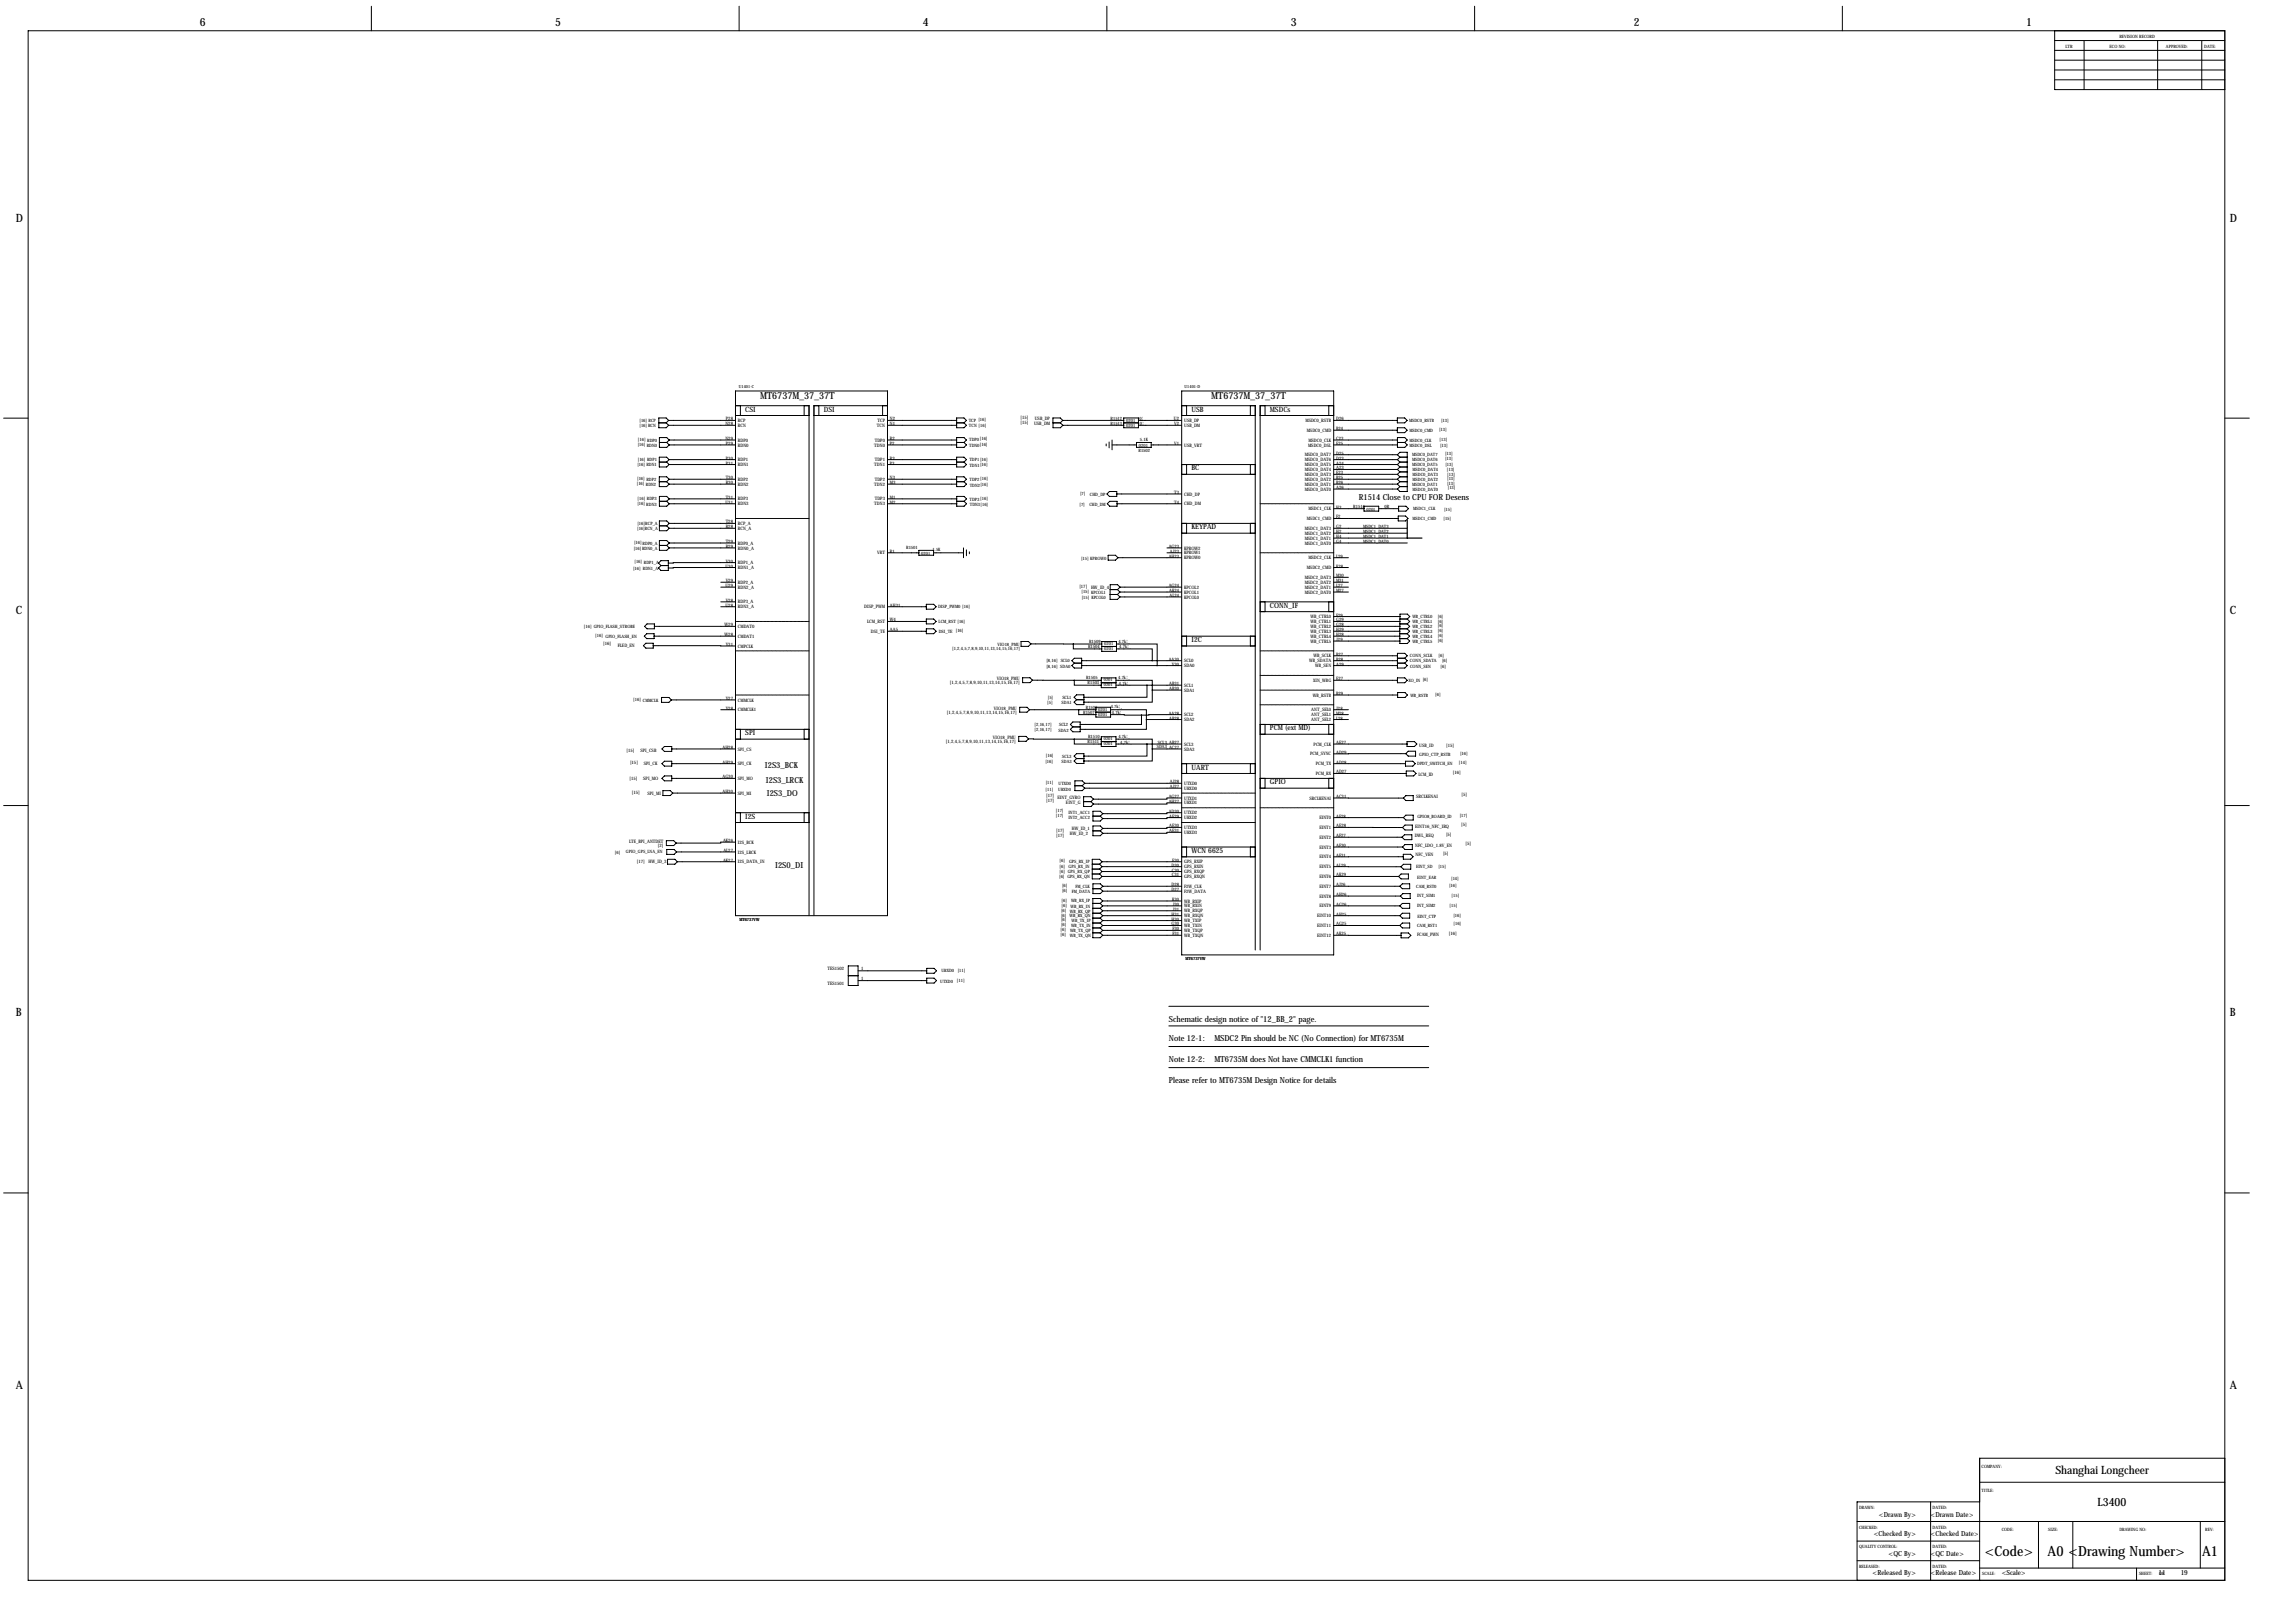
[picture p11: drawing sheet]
<svg xmlns="http://www.w3.org/2000/svg" width="1189mm" height="841mm" viewBox="0 0 1189 841" stroke-linecap="round" stroke-linejoin="round" font-family="sans-serif">
<defs><g id="words">
<g font-size="7.3">
<text x="1028" y="806">&lt;Code&gt;</text>
<text x="1061" y="806">A0 &lt;Drawing Number&gt;</text>
<text x="1141" y="806">A1</text>
</g>
<g font-size="5.9">
<text x="103" y="13">6</text>
<text x="288" y="13">5</text>
<text x="478" y="13">4</text>
<text x="669" y="13">3</text>
<text x="846" y="13">2</text>
<text x="1050" y="13">1</text>
<text x="8" y="115">D</text>
<text x="1155" y="115">D</text>
<text x="8" y="318">C</text>
<text x="1155" y="318">C</text>
<text x="8" y="526">B</text>
<text x="1155" y="526">B</text>
<text x="8" y="720">A</text>
<text x="1155" y="720">A</text>
<text x="1065" y="763">Shanghai Longcheer</text>
<text x="1087" y="780">L3400</text>
</g>
<g font-size="5">
<text x="394" y="207">MT6737M_37_37T</text>
<text x="627" y="207">MT6737M_37_37T</text>
</g>
<g font-size="4.3">
<text x="704" y="259">R1514 Close to CPU FOR Desens</text>
<text x="396" y="398">I2S3_BCK</text>
<text x="397" y="406">I2S3_LRCK</text>
<text x="397" y="412">I2S3_DO</text>
<text x="402" y="449">I2S0_DI</text>
<text x="605" y="529">Schematic design notice of &quot;12_BB_2&quot; page.</text>
<text x="605" y="539">Note 12-1:</text>
<text x="629" y="539">MSDC2 Pin should be NC (No Connection) for MT6735M</text>
<text x="605" y="550">Note 12-2:</text>
<text x="629" y="550">MT6735M does Not have CMMCLK1 function</text>
<text x="605" y="561">Please refer to MT6735M Design Notice for details</text>
</g>
<g font-size="3.8">
<text x="386" y="213">CSI</text>
<text x="427" y="213">DSI</text>
<text x="617" y="213">USB</text>
<text x="658" y="213">MSDCs</text>
<text x="617" y="244">BC</text>
<text x="617" y="274">KEYPAD</text>
<text x="658" y="315">CONN_IF</text>
<text x="617" y="333">I2C</text>
<text x="386" y="381">SPI</text>
<text x="658" y="378">PCM (ext MD)</text>
<text x="617" y="399">UART</text>
<text x="658" y="406">GPIO</text>
<text x="386" y="424">I2S</text>
<text x="617" y="442">WCN 6625</text>
</g>
<g font-size="3.6">
<text x="973" y="786">&lt;Drawn By&gt;</text>
<text x="1000" y="786">&lt;Drawn Date&gt;</text>
<text x="971" y="796">&lt;Checked By&gt;</text>
<text x="1000" y="796">&lt;Checked Date&gt;</text>
<text x="978" y="806">&lt;QC By&gt;</text>
<text x="1000" y="806">&lt;QC Date&gt;</text>
<text x="970" y="816">&lt;Released By&gt;</text>
<text x="1000" y="816">&lt;Release Date&gt;</text>
<text x="1037" y="816">&lt;Scale&gt;</text>
<text x="1118" y="816">11</text>
<text x="1130" y="816">19</text>
</g>
<g font-size="2.4">
<text x="376" y="220">N28</text>
<text x="376" y="218">P28</text>
<text x="382" y="219">RCP</text>
<text x="382" y="221">RCN</text>
<text x="454" y="221">TCN</text>
<text x="455" y="219">TCP</text>
<text x="461" y="218">N2</text>
<text x="461" y="220">N1</text>
<text x="529" y="217">[15]</text>
<text x="529" y="219">[15]</text>
<text x="536" y="220">USB_DM</text>
<text x="536" y="218">USB_DP</text>
<text x="608" y="218">U2</text>
<text x="608" y="220">V2</text>
<text x="613" y="221">USB_DM</text>
<text x="613" y="219">USB_DP</text>
<text x="676" y="219">MSDC0_RSTB</text>
<text x="692" y="218">D26</text>
<text x="376" y="228">N29</text>
<text x="461" y="228">R2</text>
<text x="677" y="224">MSDC0_CMD</text>
<text x="692" y="223">B24</text>
<text x="692" y="228">C23</text>
<text x="376" y="230">P29</text>
<text x="382" y="231">RDN0</text>
<text x="382" y="229">RDP0</text>
<text x="453" y="231">TDN0</text>
<text x="453" y="229">TDP0</text>
<text x="461" y="230">P2</text>
<text x="608" y="230">V1</text>
<text x="613" y="231">USB_VRT</text>
<text x="678" y="231">MSDC0_DSL</text>
<text x="678" y="229">MSDC0_CLK</text>
<text x="692" y="230">E25</text>
<text x="376" y="238">P30</text>
<text x="382" y="239">RDP1</text>
<text x="453" y="239">TDP1</text>
<text x="461" y="238">R3</text>
<text x="676" y="236">MSDC0_DAT7</text>
<text x="676" y="239">MSDC0_DAT6</text>
<text x="692" y="236">D25</text>
<text x="692" y="238">D23</text>
<text x="376" y="241">P31</text>
<text x="382" y="241">RDN1</text>
<text x="453" y="241">TDN1</text>
<text x="461" y="241">P3</text>
<text x="676" y="241">MSDC0_DAT5</text>
<text x="676" y="244">MSDC0_DAT4</text>
<text x="692" y="241">A24</text>
<text x="692" y="243">A23</text>
<text x="692" y="246">E23</text>
<text x="376" y="248">T30</text>
<text x="376" y="251">R30</text>
<text x="382" y="249">RDP2</text>
<text x="382" y="252">RDN2</text>
<text x="453" y="252">TDN2</text>
<text x="453" y="249">TDP2</text>
<text x="461" y="248">N3</text>
<text x="461" y="251">M3</text>
<text x="676" y="247">MSDC0_DAT3</text>
<text x="676" y="249">MSDC0_DAT2</text>
<text x="676" y="252">MSDC0_DAT1</text>
<text x="692" y="248">B25</text>
<text x="692" y="251">B26</text>
<text x="608" y="256">T3</text>
<text x="613" y="257">CHD_DP</text>
<text x="676" y="254">MSDC0_DAT0</text>
<text x="692" y="253">A26</text>
<text x="376" y="261">U31</text>
<text x="376" y="258">T31</text>
<text x="382" y="259">RDP3</text>
<text x="382" y="262">RDN3</text>
<text x="453" y="262">TDN3</text>
<text x="453" y="259">TDP3</text>
<text x="461" y="258">M1</text>
<text x="461" y="261">M2</text>
<text x="608" y="261">T4</text>
<text x="613" y="262">CHD_DM</text>
<text x="692" y="263">H3</text>
<text x="677" y="269">MSDC1_CMD</text>
<text x="678" y="264">MSDC1_CLK</text>
<text x="692" y="269">F2</text>
<text x="376" y="271">T28</text>
<text x="376" y="274">R28</text>
<text x="382" y="272">RCP_A</text>
<text x="382" y="274">RCN_A</text>
<text x="676" y="274">MSDC1_DAT3</text>
<text x="692" y="274">G2</text>
<text x="376" y="281">T29</text>
<text x="676" y="277">MSDC1_DAT2</text>
<text x="676" y="280">MSDC1_DAT1</text>
<text x="692" y="276">H2</text>
<text x="692" y="279">H4</text>
<text x="692" y="281">G4</text>
<text x="376" y="284">R29</text>
<text x="382" y="282">RDP0_A</text>
<text x="382" y="285">RDN0_A</text>
<text x="454" y="287">VRT</text>
<text x="461" y="286">R1</text>
<text x="605" y="284">AG23</text>
<text x="606" y="286">AJ23</text>
<text x="613" y="287">KPROW1</text>
<text x="613" y="285">KPROW2</text>
<text x="676" y="282">MSDC1_DAT0</text>
<text x="376" y="294">U30</text>
<text x="376" y="291">V30</text>
<text x="382" y="292">RDP1_A</text>
<text x="605" y="289">AH23</text>
<text x="613" y="290">KPROW0</text>
<text x="678" y="290">MSDC2_CLK</text>
<text x="692" y="289">L29</text>
<text x="692" y="294">K28</text>
<text x="382" y="295">RDN1_A</text>
<text x="676" y="300">MSDC2_DAT3</text>
<text x="677" y="295">MSDC2_CMD</text>
<text x="692" y="299">M30</text>
<text x="376" y="304">U29</text>
<text x="376" y="302">V29</text>
<text x="382" y="302">RDP2_A</text>
<text x="382" y="305">RDN2_A</text>
<text x="559" y="305">[17]</text>
<text x="565" y="305">HW_ID_4</text>
<text x="605" y="304">AG24</text>
<text x="613" y="305">KPCOL2</text>
<text x="676" y="302">MSDC2_DAT2</text>
<text x="676" y="305">MSDC2_DAT1</text>
<text x="692" y="302">M31</text>
<text x="692" y="304">L27</text>
<text x="376" y="312">V28</text>
<text x="606" y="307">AK24</text>
<text x="606" y="309">AL24</text>
<text x="613" y="310">KPCOL0</text>
<text x="613" y="307">KPCOL1</text>
<text x="676" y="307">MSDC2_DAT0</text>
<text x="692" y="307">M27</text>
<text x="376" y="314">U28</text>
<text x="382" y="313">RDP3_A</text>
<text x="382" y="315">RDN3_A</text>
<text x="448" y="315">DISP_PWM</text>
<text x="461" y="314">AH31</text>
<text x="449" y="323">LCM_RST</text>
<text x="461" y="322">W4</text>
<text x="679" y="320">WB_CTRL0</text>
<text x="679" y="323">WB_CTRL1</text>
<text x="692" y="319">F29</text>
<text x="692" y="322">G29</text>
<text x="375" y="324">W29</text>
<text x="375" y="330">W28</text>
<text x="382" y="325">CMDAT0</text>
<text x="451" y="328">DSI_TE</text>
<text x="461" y="327">AA5</text>
<text x="679" y="325">WB_CTRL2</text>
<text x="679" y="328">WB_CTRL3</text>
<text x="692" y="324">G28</text>
<text x="692" y="327">H29</text>
<text x="692" y="330">H28</text>
<text x="312" y="334">[16]</text>
<text x="320" y="335">FLED_EN</text>
<text x="376" y="335">Y31</text>
<text x="382" y="330">CMDAT1</text>
<text x="382" y="335">CMPCLK</text>
<text x="679" y="330">WB_CTRL4</text>
<text x="679" y="333">WB_CTRL5</text>
<text x="692" y="332">J29</text>
<text x="680" y="341">WB_SCLK</text>
<text x="692" y="340">B27</text>
<text x="605" y="342">AA30</text>
<text x="607" y="345">Y30</text>
<text x="613" y="343">SCL0</text>
<text x="613" y="346">SDA0</text>
<text x="678" y="343">WB_SDATA</text>
<text x="681" y="346">WB_SEN</text>
<text x="692" y="342">B28</text>
<text x="692" y="345">A29</text>
<text x="516" y="352">VIO18_PMU</text>
<text x="680" y="353">XIN_WBG</text>
<text x="692" y="352">E27</text>
<text x="492" y="355">[1,2,4,5,7,8,9,10,11,13,14,15,16,17]</text>
<text x="606" y="355">AB31</text>
<text x="606" y="357">AB30</text>
<text x="613" y="356">SCL1</text>
<text x="613" y="358">SDA1</text>
<text x="692" y="360">B29</text>
<text x="376" y="363">Y27</text>
<text x="382" y="363">CMMCLK</text>
<text x="680" y="361">WB_RSTB</text>
<text x="376" y="368">Y28</text>
<text x="382" y="368">CMMCLK1</text>
<text x="491" y="370">[1,2,4,5,7,8,9,10,11,13,14,15,16,17]</text>
<text x="515" y="368">VIO18_PMU</text>
<text x="605" y="370">AA28</text>
<text x="613" y="371">SCL2</text>
<text x="679" y="371">ANT_SEL1</text>
<text x="679" y="368">ANT_SEL0</text>
<text x="692" y="370">M28</text>
<text x="692" y="368">J28</text>
<text x="606" y="373">AB28</text>
<text x="613" y="374">SDA2</text>
<text x="679" y="374">ANT_SEL2</text>
<text x="692" y="373">L28</text>
<text x="514" y="383">VIO18_PMU</text>
<text x="325" y="389">[15]</text>
<text x="332" y="389">SPI_CSB</text>
<text x="374" y="388">AH28</text>
<text x="382" y="389">SPI_CS</text>
<text x="490" y="385">[1,2,4,5,7,8,9,10,11,13,14,15,16,17]</text>
<text x="613" y="386">SCL3</text>
<text x="613" y="389">SDA3</text>
<text x="681" y="386">PCM_CLK</text>
<text x="692" y="385">AE27</text>
<text x="735" y="387">USB_ID</text>
<text x="749" y="387">[15]</text>
<text x="326" y="396">[15]</text>
<text x="374" y="396">AH29</text>
<text x="679" y="391">PCM_SYNC</text>
<text x="692" y="390">AD29</text>
<text x="692" y="396">AD28</text>
<text x="333" y="396">SPI_CK</text>
<text x="382" y="396">SPI_CK</text>
<text x="682" y="396">PCM_TX</text>
<text x="682" y="401">PCM_RX</text>
<text x="692" y="401">AD27</text>
<text x="735" y="402">LCM_ID</text>
<text x="753" y="401">[16]</text>
<text x="326" y="404">[15]</text>
<text x="333" y="404">SPI_MO</text>
<text x="374" y="403">AG30</text>
<text x="382" y="404">SPI_MO</text>
<text x="606" y="406">AJ28</text>
<text x="613" y="407">UTXD0</text>
<text x="327" y="411">[15]</text>
<text x="335" y="412">SPI_MI</text>
<text x="374" y="411">AH30</text>
<text x="382" y="412">SPI_MI</text>
<text x="542" y="413">[17]</text>
<text x="548" y="414">EINT_GYRO</text>
<text x="605" y="413">AG27</text>
<text x="606" y="408">AJ27</text>
<text x="613" y="409">URXD0</text>
<text x="692" y="413">AC31</text>
<text x="734" y="413">SRCLKENAI</text>
<text x="757" y="413">[5]</text>
<text x="542" y="416">[17]</text>
<text x="552" y="416">EINT_G</text>
<text x="605" y="416">AH27</text>
<text x="613" y="414">UTXD1</text>
<text x="613" y="417">URXD1</text>
<text x="678" y="414">SRCLKENAI</text>
<text x="605" y="421">AD30</text>
<text x="606" y="423">AE29</text>
<text x="613" y="422">UTXD2</text>
<text x="613" y="424">URXD2</text>
<text x="683" y="424">EINT0</text>
<text x="692" y="423">AF28</text>
<text x="547" y="431">[17]</text>
<text x="555" y="430">HW_ID_1</text>
<text x="606" y="429">AE30</text>
<text x="606" y="431">AE31</text>
<text x="613" y="429">UTXD3</text>
<text x="613" y="432">URXD3</text>
<text x="683" y="429">EINT1</text>
<text x="692" y="429">AE28</text>
<text x="733" y="429">EINT16_NFC_IRQ</text>
<text x="757" y="428">[5]</text>
<text x="326" y="437">LTE_BPI_ANTDET</text>
<text x="375" y="436">AK26</text>
<text x="382" y="437">I2S_BCK</text>
<text x="547" y="433">[17]</text>
<text x="554" y="432">HW_ID_2</text>
<text x="683" y="434">EINT2</text>
<text x="692" y="434">AF27</text>
<text x="733" y="434">DWL_REQ</text>
<text x="749" y="433">[5]</text>
<text x="759" y="438">[5]</text>
<text x="341" y="439">[2]</text>
<text x="375" y="441">AL27</text>
<text x="382" y="442">I2S_LRCK</text>
<text x="683" y="440">EINT3</text>
<text x="692" y="439">AF30</text>
<text x="692" y="444">AF31</text>
<text x="733" y="439">NFC_LDO_1.8V_EN</text>
<text x="733" y="444">NFC_VEN</text>
<text x="748" y="443">[5]</text>
<text x="330" y="447">[17]</text>
<text x="336" y="447">HW_ID_3</text>
<text x="375" y="446">AK27</text>
<text x="382" y="447">I2S_DATA_IN</text>
<text x="607" y="449">D30</text>
<text x="607" y="446">E30</text>
<text x="613" y="447">GPS_RXIP</text>
<text x="613" y="450">GPS_RXIN</text>
<text x="683" y="445">EINT4</text>
<text x="683" y="450">EINT5</text>
<text x="692" y="449">AL29</text>
<text x="607" y="451">C30</text>
<text x="607" y="454">C31</text>
<text x="613" y="452">GPS_RXQP</text>
<text x="613" y="455">GPS_RXQN</text>
<text x="683" y="455">EINT6</text>
<text x="692" y="454">AK29</text>
<text x="607" y="459">D28</text>
<text x="607" y="462">D27</text>
<text x="613" y="460">F2W_CLK</text>
<text x="683" y="460">EINT7</text>
<text x="692" y="459">AJ26</text>
<text x="607" y="467">K30</text>
<text x="613" y="462">F2W_DATA</text>
<text x="613" y="468">WB_RXIP</text>
<text x="683" y="465">EINT8</text>
<text x="692" y="464">AH26</text>
<text x="607" y="469">J30</text>
<text x="607" y="472">J31</text>
<text x="613" y="470">WB_RXIN</text>
<text x="613" y="473">WB_RXQP</text>
<text x="683" y="470">EINT9</text>
<text x="692" y="469">AG26</text>
<text x="607" y="474">H31</text>
<text x="607" y="477">H30</text>
<text x="607" y="479">G30</text>
<text x="613" y="475">WB_RXQN</text>
<text x="613" y="478">WB_TXIP</text>
<text x="682" y="475">EINT10</text>
<text x="692" y="474">AH25</text>
<text x="692" y="479">AG25</text>
<text x="607" y="482">F30</text>
<text x="607" y="484">F31</text>
<text x="613" y="480">WB_TXIN</text>
<text x="613" y="483">WB_TXQP</text>
<text x="613" y="485">WB_TXQN</text>
<text x="682" y="480">EINT11</text>
<text x="682" y="485">EINT12</text>
<text x="692" y="484">AK25</text>
<text x="734" y="485">FCAM_PWN</text>
<text x="751" y="484">[16]</text>
<text x="429" y="503">TES1502</text>
<text x="446" y="502">1</text>
<text x="446" y="507">1</text>
<text x="429" y="510">TES1501</text>
</g>
<g font-size="2.3">
<text x="1098" y="20">REVISION RECORD</text>
<text x="1070" y="25">LTR</text>
<text x="1093" y="25">ECO NO:</text>
<text x="1122" y="25">APPROVED:</text>
<text x="1142" y="25">DATE:</text>
<text x="331" y="218">[16] RCP</text>
<text x="331" y="221">[16] RCN</text>
<text x="502" y="219">TCP [16]</text>
<text x="502" y="221">TCN [16]</text>
<text x="575" y="218">R1512</text>
<text x="575" y="220">R1513</text>
<text x="583" y="219">0201</text>
<text x="583" y="221">0201</text>
<text x="590" y="217">0¦¸</text>
<text x="590" y="220">0¦¸</text>
<text x="730" y="219">MSDC0_RSTB</text>
<text x="747" y="218">[13]</text>
<text x="730" y="224">MSDC0_CMD</text>
<text x="745" y="223">[13]</text>
<text x="330" y="231">[16] RDN0</text>
<text x="330" y="229">[16] RDP0</text>
<text x="502" y="228">TDP0[16]</text>
<text x="502" y="231">TDN0[16]</text>
<text x="590" y="234">R1502</text>
<text x="590" y="231">0201</text>
<text x="591" y="228">5.1K</text>
<text x="730" y="229">MSDC0_CLK</text>
<text x="730" y="232">MSDC0_DSL</text>
<text x="746" y="229">[13]</text>
<text x="746" y="232">[13]</text>
<text x="330" y="239">[16] RDP1</text>
<text x="502" y="239">TDP1 [16]</text>
<text x="731" y="236">MSDC0_DAT7</text>
<text x="731" y="239">MSDC0_DAT6</text>
<text x="749" y="236">[13]</text>
<text x="749" y="238">[13]</text>
<text x="330" y="241">[16] RDN1</text>
<text x="502" y="242">TDN1[16]</text>
<text x="731" y="241">MSDC0_DAT5</text>
<text x="732" y="244">MSDC0_DAT4</text>
<text x="749" y="241">[13]</text>
<text x="750" y="244">[13]</text>
<text x="330" y="251">[16] RDN2</text>
<text x="330" y="249">[16] RDP2</text>
<text x="502" y="249">TDP2[16]</text>
<text x="731" y="252">MSDC0_DAT1</text>
<text x="732" y="247">MSDC0_DAT3</text>
<text x="732" y="249">MSDC0_DAT2</text>
<text x="750" y="251">[13]</text>
<text x="750" y="249">[13]</text>
<text x="750" y="246">[13]</text>
<text x="502" y="252">TDN2[16]</text>
<text x="560" y="257">[7]</text>
<text x="565" y="257">CHD_DP</text>
<text x="732" y="254">MSDC0_DAT0</text>
<text x="750" y="253">[13]</text>
<text x="330" y="262">[16] RDN3</text>
<text x="330" y="259">[16] RDP3</text>
<text x="502" y="259">TDP3[16]</text>
<text x="502" y="262">TDN3[16]</text>
<text x="559" y="262">[7]</text>
<text x="564" y="262">CHD_DM</text>
<text x="701" y="263">R1514</text>
<text x="717" y="263">0R</text>
<text x="708" y="264">0201</text>
<text x="732" y="269">MSDC1_CMD</text>
<text x="732" y="264">MSDC1_CLK</text>
<text x="748" y="269">[15]</text>
<text x="748" y="264">[15]</text>
<text x="330" y="274">[16]RCN_A</text>
<text x="330" y="272">[16]RCP_A</text>
<text x="706" y="274">MSDC1_DAT3</text>
<text x="706" y="276">MSDC1_DAT2</text>
<text x="706" y="281">MSDC1_DAT0</text>
<text x="706" y="279">MSDC1_DAT1</text>
<text x="328" y="285">[16] RDN0_A</text>
<text x="328" y="282">[16] RDP0_A</text>
<text x="469" y="284">R1501</text>
<text x="477" y="287">0201</text>
<text x="483" y="285">1.5K</text>
<text x="329" y="292">[16] RDP1_A</text>
<text x="560" y="290">[15] KPROW0</text>
<text x="328" y="295">[16] RDN1_A</text>
<text x="560" y="307">[15] KPCOL1</text>
<text x="560" y="310">[15] KPCOL0</text>
<text x="486" y="315">DISP_PWM0 [16]</text>
<text x="486" y="323">LCM_RST [16]</text>
<text x="732" y="320">WB_CTRL0</text>
<text x="732" y="323">WB_CTRL1</text>
<text x="745" y="320">[6]</text>
<text x="745" y="322">[6]</text>
<text x="303" y="325">[16] GPIO_FLASH_STROBE</text>
<text x="486" y="328">DSI_TE [16]</text>
<text x="732" y="325">WB_CTRL2</text>
<text x="732" y="328">WB_CTRL3</text>
<text x="745" y="325">[6]</text>
<text x="745" y="328">[6]</text>
<text x="308" y="330">[16] GPIO_FLASH_EN</text>
<text x="517" y="335">VIO18_PMU</text>
<text x="564" y="336">R1504</text>
<text x="564" y="333">R1509</text>
<text x="572" y="334">0201</text>
<text x="579" y="333">4.7k¦¸</text>
<text x="580" y="336">4.7k¦¸</text>
<text x="732" y="330">WB_CTRL4</text>
<text x="732" y="333">WB_CTRL5</text>
<text x="745" y="330">[6]</text>
<text x="745" y="333">[6]</text>
<text x="493" y="337">[1,2,4,5,7,8,9,10,11,13,14,15,16,17]</text>
<text x="572" y="337">0201</text>
<text x="730" y="340">CONN_SCLK</text>
<text x="745" y="340">[6]</text>
<text x="542" y="343">[8,16]</text>
<text x="542" y="346">[8,16] SDA0</text>
<text x="549" y="343">SCL0</text>
<text x="730" y="343">CONN_SDATA</text>
<text x="730" y="346">CONN_SEN</text>
<text x="746" y="346">[6]</text>
<text x="747" y="343">[6]</text>
<text x="563" y="352">R1505</text>
<text x="572" y="353">0201</text>
<text x="579" y="352">4.7k¦¸</text>
<text x="730" y="353">XO_IN [6]</text>
<text x="563" y="354">R1503</text>
<text x="572" y="356">0201</text>
<text x="580" y="355">4.7k¦¸</text>
<text x="328" y="363">[16] CMMCLK</text>
<text x="543" y="365">[5]</text>
<text x="543" y="362">[5]</text>
<text x="550" y="365">SDA1</text>
<text x="550" y="362">SCL1</text>
<text x="731" y="361">WB_RSTB</text>
<text x="743" y="361">[6]</text>
<text x="561" y="370">R1507</text>
<text x="562" y="367">R1506</text>
<text x="569" y="368">0201</text>
<text x="569" y="371">0201</text>
<text x="575" y="367">4.7k¦¸</text>
<text x="576" y="370">4.7k¦¸</text>
<text x="536" y="376">[2,16,17]</text>
<text x="549" y="376">SCL2</text>
<text x="536" y="379">[2,16,17]</text>
<text x="548" y="379">SDA2</text>
<text x="564" y="382">R1510</text>
<text x="572" y="383">0201</text>
<text x="579" y="382">4.7k¦¸</text>
<text x="563" y="385">R1511</text>
<text x="572" y="386">0201</text>
<text x="580" y="385">4.7k¦¸</text>
<text x="599" y="388">SDA3 AC27</text>
<text x="600" y="385">SCL3 AB27</text>
<text x="542" y="395">[16]</text>
<text x="542" y="392">[16]</text>
<text x="550" y="395">SDA3</text>
<text x="550" y="393">SCL3</text>
<text x="735" y="391">GPIO_CTP_RSTB</text>
<text x="756" y="396">[14]</text>
<text x="756" y="391">[16]</text>
<text x="734" y="396">DPDT_SWITCH_EN</text>
<text x="542" y="406">[11]</text>
<text x="548" y="407">UTXD0</text>
<text x="542" y="410">[11]</text>
<text x="548" y="410">URXD0</text>
<text x="547" y="421">[17]</text>
<text x="547" y="423">[17]</text>
<text x="553" y="421">INT1_ACC1</text>
<text x="553" y="424">INT2_ACC2</text>
<text x="734" y="424">GPIO8_BOARD_ID</text>
<text x="756" y="423">[17]</text>
<text x="319" y="442">[6]</text>
<text x="324" y="442">GPIO_GPS_LNA_EN</text>
<text x="549" y="447">[6]</text>
<text x="549" y="450">[6]</text>
<text x="554" y="450">GPS_RX_IN</text>
<text x="554" y="447">GPS_RX_IP</text>
<text x="734" y="450">EINT_SD</text>
<text x="745" y="450">[15]</text>
<text x="549" y="455">[6] GPS_RX_QN</text>
<text x="549" y="452">[6] GPS_RX_QP</text>
<text x="734" y="455">EINT_EAR</text>
<text x="752" y="456">[14]</text>
<text x="550" y="460">[6]</text>
<text x="557" y="460">FM_CLK</text>
<text x="734" y="460">CAM_RST0</text>
<text x="751" y="459">[16]</text>
<text x="550" y="467">[6]</text>
<text x="550" y="462">[6]</text>
<text x="555" y="467">WB_RX_IP</text>
<text x="555" y="463">FM_DATA</text>
<text x="734" y="465">INT_SIM1</text>
<text x="752" y="465">[15]</text>
<text x="550" y="472">[6]</text>
<text x="550" y="470">[6]</text>
<text x="554" y="473">WB_RX_QP</text>
<text x="555" y="470">WB_RX_IN</text>
<text x="734" y="470">INT_SIM2</text>
<text x="751" y="470">[15]</text>
<text x="550" y="475">[6]</text>
<text x="550" y="477">[6]</text>
<text x="550" y="480">[6]</text>
<text x="554" y="475">WB_RX_QN</text>
<text x="555" y="478">WB_TX_IP</text>
<text x="734" y="480">CAM_RST1</text>
<text x="734" y="476">EINT_CTP</text>
<text x="753" y="475">[16]</text>
<text x="753" y="479">[16]</text>
<text x="549" y="482">[6]</text>
<text x="549" y="485">[6]</text>
<text x="554" y="485">WB_TX_QN</text>
<text x="554" y="483">WB_TX_QP</text>
<text x="555" y="480">WB_TX_IN</text>
<text x="488" y="504">URXD0</text>
<text x="496" y="503">[11]</text>
<text x="487" y="509">UTXD0</text>
<text x="496" y="509">[11]</text>
<text x="1027" y="760">COMPANY:</text>
<text x="1027" y="773">TITLE:</text>
<text x="963" y="782">DRAWN:</text>
<text x="1001" y="782">DATED:</text>
<text x="963" y="792">CHECKED:</text>
<text x="1001" y="792">DATED:</text>
<text x="1037" y="793">CODE:</text>
<text x="1061" y="793">SIZE:</text>
<text x="1098" y="793">DRAWING NO:</text>
<text x="1142" y="793">REV:</text>
<text x="963" y="802">QUALITY CONTROL:</text>
<text x="1001" y="802">DATED:</text>
<text x="963" y="812">RELEASED:</text>
<text x="1001" y="812">DATED:</text>
<text x="1027" y="816">SCALE:</text>
<text x="1108" y="816">SHEET:</text>
<text x="1118" y="816">OF</text>
</g>
<g font-size="2.2">
<text x="383" y="201">U1401-C</text>
<text x="614" y="201">U1401-D</text>
<text x="383" y="477">MT6737VW</text>
<text x="614" y="497">MT6737VW</text>
</g>
</g></defs>
<g fill="none" stroke="#000" stroke-width=".52">
<path d="M15 16h1138v803h-1138zM192 3v13M383 3v13M573 3v13M764 3v13M954 3v13M1064 16v30h89M1064 31h89M1064 21h89M1064 26h89M1064 36h89M1080 21v25"/>
<path d="M1118 21v25M1141 21v25M1064 41h89M2 217h13M341 219h4M345 219l1 1M346 218h35M346 218l-1-2h-4v6h4l1-2M346 218l-1 1M381 210h38v5h-38M381 203h79v271h-79zM384 210v5"/>
<path d="M417 210v5M419 210v264M422 215h38M424 210v5M457 210v5M460 210h-38v264M460 218h36M496 216h3l2 2-2 1 2 1-2 2h-3zM496 219h3M549 219h-4M549 219l2 1M551 218h31"/>
<path d="M551 218l-2-2h-4v6h4l2-2M551 218l-2 1M582 216h8v6h-8zM582 219h8M590 218h22M612 210h38v282M612 215h38M612 203h79v292h-79zM615 210v5M648 210v5M653 215h38M655 210v5"/>
<path d="M688 210v5M691 218h33M691 210h-38v282M724 216h4l1 2-1 1h-4zM1153 217h12M342 239h3M342 229h3M345 239l2 2M345 229l2 1M346 220h35M347 238h34M347 238l-2-1h-3v5h3l2-1"/>
<path d="M347 238l-2 1M347 230h34M347 228l-2-1h-3v5h3l2-2M347 228h34M347 228l-2 1M460 230h36M460 220h36M460 228h36M460 238h36M496 229h3M496 227h3l2 1-2 1 2 1-2 2h-3zM496 239h3"/>
<path d="M496 237h3l2 1-2 1 2 2-2 1h-3zM551 220h31M573 230v1M575 229v3M576 228v5M576 230h13M589 229h7v3h-7zM590 220h22M596 230h16M691 230h33M691 223h33M691 228h33"/>
<path d="M691 236h33M691 238h33M724 222h4l1 1-1 1h-4zM724 229h4M724 227h4l1 1-1 1 1 1-1 2h-4zM724 236l1-2h4v21h-4l-1-2M724 236l1 1M724 238l1 1M725 239h4M725 237h4M725 237l-1 1M725 239l-1 2"/>
<path d="M342 250h3M342 260h3M345 250l2 1M345 260l2 1M347 241h34M347 248h34M347 251h34M347 248l-2-1h-3v5h3l2-1M347 248l-2 2M347 258h34M347 258l-2-1h-3v5h3l2-1M347 258l-2 2"/>
<path d="M460 241h36M460 248h36M460 251h36M460 258h36M496 250h3M496 247h3l2 1-2 2 2 1-2 1h-3zM496 257h3l2 1-2 2 2 1-2 1h-3zM496 260h3M573 256l2-1h4v2h-4zM579 256h33M612 241h38M612 246h38"/>
<path d="M615 241v5M648 241v5M691 241h33M691 246h33M691 243h33M691 248h33M691 251h33M691 253h33M724 241l1 1M724 243l1 1M724 246l1 1M724 248l1 2"/>
<path d="M724 251l1 1M725 242h4M725 250h4M725 247h4M725 252h4M725 244h4M725 242l-1 1M725 244l-1 2M725 247l-1 1M725 250l-1 1M725 252l-1 1M342 272h3"/>
<path d="M345 272l2 2M347 271h34M347 274h34M347 261h34M347 271l-2-1h-3v5h3l2-1M347 271l-2 1M460 261h36M574 261l1-1h4v2h-4zM579 261h33M612 271h38M612 276h38M615 271v5"/>
<path d="M648 271v5M691 276h7M691 263h16M691 269h33M691 274h7M691 279h7M707 262h7v3h-7zM714 263h11M724 267h4l1 2-1 1h-4zM725 262h3l2 1-2 2h-3zM729 276h-30M729 279h-30"/>
<path d="M729 274h-30M341 292l1-2h4v5h-4l-1-1 1-1zM342 283h3M342 293h4M345 283l2 1M347 281l-2-1h-3v5h3l2-1M347 281h34M347 284h34M347 281l-2 2M381 291l-35 1M381 294h-35M460 286h16"/>
<path d="M476 285h8v3h-8zM484 286h15M499 284v5M501 285v3M502 286v1M574 288h4l1 1-1 1h-4zM579 289h33M605 286h7M605 284h7M691 289h7M691 281h7M691 294h7"/>
<path d="M691 299h7M729 281h-30M373 312h8M373 304h8M373 302h8M373 314h8M460 314h20M480 313h4l1 1-1 2h-4zM575 308h4M579 305l1 2M579 308l1 1M580 309h32"/>
<path d="M580 307h32M580 307l-1 1M580 304h32M580 304l-1 1h-4v5h4l1-1M580 304l-1-1h-4v2M653 312h38M653 317h38M655 312v5M688 312v5M691 319h34M691 307h7M691 304h7"/>
<path d="M691 302h7M333 334l2-1h3v3h-3zM334 330l1-2h4v3h-4zM334 324l1-1h4v3h-4zM338 334l43 1M339 330h42M339 324h42M460 322h20M460 327h20M480 321h4l1 1-1 1h-4zM480 326h4l1 1-1 1h-4zM529 332h4l1 2-1 1h-4z"/>
<path d="M534 334h22M556 334v2h15M571 334h-15M571 332h7v5h-7zM571 335h7M578 336h19v6M578 334h21v11M612 330h38M612 335h38M615 330v5M648 330v5M691 330h34"/>
<path d="M691 340h33M691 322h34M691 324h34M691 327h34M691 332h34M725 326h4M725 328h4M725 331h4M725 321h4M725 323h4M729 326l1 1-1 1M729 328l1 2-1 1"/>
<path d="M729 321l1 1-1 1M729 323l1 1-1 2M729 321l1-2-1-1h-4v15h4l1-1-1-1M530 351h4l1 1-1 2h-4zM535 352h22M555 342l2-1h3v5h-3l-2-1 2-2zM557 343h3M557 352v3h13M560 342h52M560 345h52M570 352h-13M570 351h8v5h-8z"/>
<path d="M570 354h8M578 352h19v5M578 355h34M594 355v6h-33M597 357v7h-36M612 357h-15M691 352h33M691 342h33M691 345h33M691 360h33M724 351h4l1 1-1 2h-4zM724 341h4"/>
<path d="M724 343h4M724 359h4l1 1-1 1h-4zM728 341l1-1-1-2h-4v8h4l1-1-1-2M728 341l1 1-1 1M343 361h4l1 2-1 1h-4zM348 363h33M373 368h8M381 378h38v5h-38M384 378v5M417 378v5M528 366h4l1 2-1 1h-4zM533 368h35"/>
<path d="M554 375l2-1h4v5h-4l-2-1 2-1zM556 377h4M556 361l2-1h3v5h-3l-2-1 2-2zM558 362h3M559 368v2h9M568 366h7v5h-7zM568 369h7M575 368h19v5M575 370h16M591 370v5h-31M594 373v5h-34M612 370h-21"/>
<path d="M612 373h-18M653 375h38M655 375v5M688 375v5M691 368h7M691 370h7M691 373h7M343 388l1-1h4v2h-4zM343 396l1-2h4v3h-4zM348 396h33M348 388h33M528 381h4l1 2-1 1h-4z"/>
<path d="M533 383h24M556 392l2-2h3v5h-3l-2-1 2-1zM557 383v2h13M558 393h3M570 382h8v5h-8zM570 383h-13M570 384h8M578 383h19v5M578 385h34M594 385v7h-33M597 388v6h-36M597 388h15"/>
<path d="M612 396h38M615 396v5M648 396v5M653 380h38M691 385h38M691 396h37M691 390h7M728 394h4l1 2-1 1h-4zM728 390h-29M728 390l1-1h4v3h-4zM728 399h4l2 2-2 1h-4zM729 384h4l1 1-1 2h-4z"/>
<path d="M2 417h13M343 403l1-1h4v2h-4zM343 410h4l1 1-1 1h-4zM348 403h33M348 411h33M557 407h4M561 407l1 1M561 415h4M562 408h50M562 406h50M562 406l-1 1M562 406l-1-2h-4v6h4l1-2"/>
<path d="M565 415l1 1M566 414l-1-1h-4v5h4l1-2M566 414l-1 1M612 401h38M612 413h-7v1h-39M612 416h-7h-39M653 403h38M653 408h38M655 403v5M688 403v5M691 401h37M691 413h7"/>
<path d="M699 413h28M727 413l1-1h4v3h-4zM1153 417h12M345 435h4l1 2-1 1h-4zM381 421h38v5h-38M381 436l-31 1M384 421v5M417 421v5M566 430h4M566 423h4M570 430l1 2M570 423l1 1"/>
<path d="M571 421l-1-1h-4v5h4l1-1M571 429l-1-1h-4v5h4l1-1M571 429l-1 1M571 421l-1 2M612 439h38M612 429h-7h-34M612 431h-7v1h-34M612 421h-7h-34M612 423h-7v1h-34M615 439v5M648 439v5M691 439h36"/>
<path d="M691 423h36M691 429h7M691 434h35M699 429h28M726 434l2-2h3v3h-3zM727 439l1-2h4v3h-4zM727 429l1-2h4v3h-4zM727 423l1-1h4v3h-4zM345 440h4l1 1-1 2h-4zM346 445h4l1 1-1 2h-4zM350 441h31M351 446h30"/>
<path d="M566 448h4M566 450h4M566 453h4M570 450l1 1M570 453l1 1M570 448l1 1M571 446h41M571 449h41M571 451h41M571 454h41M571 446l-1 2M571 446l-1-1h-4v10h4l1-1"/>
<path d="M571 449l-1 1M571 451l-1 2M571 459h41M571 459l-1 1M571 459l-1-1h-4v5h4l1-1M612 444h38M691 444h7M691 449h7M691 454h34M691 459h34M699 449h27M725 454l1-1h4v2h-4z"/>
<path d="M725 459l1-1h4v2h-4zM726 449l1-1h4v2h-4zM727 444h-28M727 442h4l1 2-1 1h-4zM566 468h4M566 470h4M566 473h4M566 476h4M566 478h4M566 460h4M570 468l1 1M570 470l1 2"/>
<path d="M570 473l1 1M570 476l1 1M570 478l1 1M570 460l1 2M571 467h41M571 469h41M571 472h41M571 474h41M571 477h41M571 479h41M571 467l-1-2h-4v21h4l1-2M571 467l-1 1"/>
<path d="M571 469l-1 1M571 472l-1 1M571 474l-1 2M571 477l-1 1M571 479l-1 2M571 462h41M691 469h34M691 474h34M691 479h34M691 464h34M725 469l1-1h4v2h-4zM725 474l1-1h4v3h-4z"/>
<path d="M725 479l1-1h4v3h-4zM725 464l2-1h4v2h-4zM566 481h4M566 483h4M570 481l1 1M570 483l1 1M571 482h41M571 484h41M571 482l-1 1M691 484h7M699 484l27 1M726 483h4l1 2-1 1h-4z"/>
<path d="M439 500h5v10h-5zM439 505h5M445 503h35M445 508h35M480 502h4l1 1-1 1h-4zM480 507h4l1 1-1 1h-4zM605 521h135M605 531h135M605 542h135M605 553h135M2 618h13M1153 618h12"/>
<path d="M1153 755h-127v64M1000 778v41M1026 768h127M1026 778h-64v41M962 798h64M962 788h191M1056 788v24M1074 788v24M1140 788v24M962 808h64M1026 812h127M1107 812v7"/>
</g>
<g fill="none" stroke="#000" stroke-width=".52" stroke-dasharray=".4 .4">
<path d="M381 269h38M653 261h38M653 286h38M381 322h38M381 337h38M653 337h38M381 360h38M653 350h38M653 357h38M653 365h38M612 411h38M612 418h38"/>
<path d="M653 418h38M612 426h38"/>
</g>
<path d="M556 352a.5 .5 0 0 0 1 0 .5 .5 0 0 0-1 0zM556 383a.5 .5 0 0 0 1 0 .5 .5 0 0 0-1 0z" fill="#000" stroke="#000" stroke-width=".66"/>
<path d="M729 269v10h8" fill="none" stroke="#000" stroke-width=".63"/>
<use href="#words"/>
</svg>
